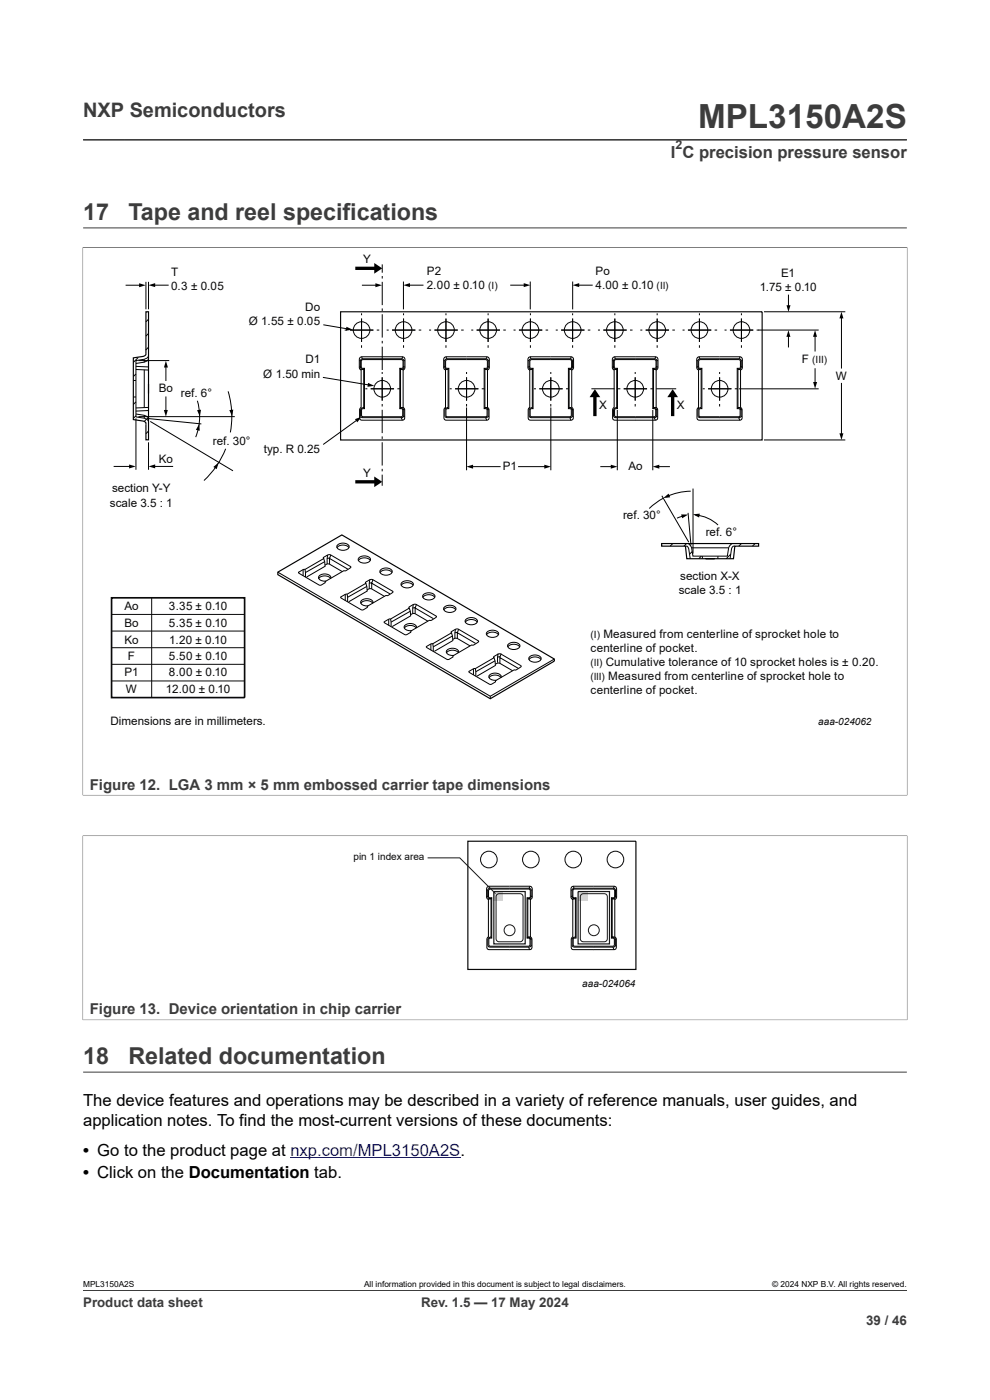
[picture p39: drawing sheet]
<svg xmlns="http://www.w3.org/2000/svg" width="210mm" height="297mm" viewBox="0 0 210 297" stroke-linecap="round" stroke-linejoin="round" font-family="sans-serif">
<defs><g id="words">
<text font-size="7.1" fill="#3c3c3c" x="148.1" y="27.2">MPL3150A2S</text>
<g font-size="4.9" fill="#3c3c3c">
<text x="17.6" y="46.6">17</text>
<text x="27.2" y="46.6">Tape and reel specifications</text>
<text x="17.6" y="225.7">18</text>
<text x="27.2" y="225.7">Related documentation</text>
</g>
<text font-size="4.2" fill="#3c3c3c" x="17.6" y="24.8">NXP Semiconductors</text>
<text font-size="3.5" fill="#3c3c3c" x="142.3" y="33.5">I C precision pressure sensor</text>
<g font-size="3.5">
<text x="17.6" y="234.6">The device features and operations may be described in a variety of reference manuals, user guides, and</text>
<text x="17.6" y="238.8">application notes. To find the most-current versions of these documents:</text>
<text x="17.6" y="245.1">• Go to the product page at nxp.com/MPL3150A2S.</text>
<text x="17.6" y="249.9">• Click on the Documentation tab.</text>
</g>
<g font-size="3.2" fill="#3c3c3c">
<text x="19" y="167.5">Figure 12. LGA 3 mm × 5 mm embossed carrier tape dimensions</text>
<text x="19" y="215.2">Figure 13. Device orientation in chip carrier</text>
</g>
<g font-size="2.8" fill="#3c3c3c">
<text x="17.6" y="277.3">Product data sheet</text>
<text x="89.3" y="277.3">Rev. 1.5 — 17 May 2024</text>
<text x="183.7" y="281">39 / 46</text>
</g>
<text font-size="2.6" fill="#3c3c3c" x="143.3" y="31.6">2</text>
<g font-size="2.5" fill="#090909">
<text x="36.3" y="58.6">T</text>
<text x="77.1" y="55.9">Y</text>
<text x="90.5" y="58.4">P2</text>
<text x="126.3" y="58.4">Po</text>
<text x="165.7" y="58.7">E1</text>
<text x="36.3" y="61.5">0.3 ± 0.05</text>
<text x="90.5" y="61.4">2.00 ± 0.10</text>
<text x="126.3" y="61.4">4.00 ± 0.10</text>
<text x="161.2" y="61.7">1.75 ± 0.10</text>
<text x="52.8" y="69">Ø 1.55 ± 0.05</text>
<text x="64.7" y="66.1">Do</text>
<text x="64.8" y="77.1">D1</text>
<text x="170.1" y="77">F</text>
<text x="33.7" y="83.2">Bo</text>
<text x="55.8" y="80.1">Ø 1.50 min</text>
<text x="177.3" y="80.6">W</text>
<text x="38.4" y="84.2">ref. 6°</text>
<text x="127.1" y="86.8">X</text>
<text x="143.6" y="86.8">X</text>
<text x="45.2" y="94.3">ref. 30°</text>
<text x="33.7" y="98.2">Ko</text>
<text x="56" y="96.2">typ. R 0.25</text>
<text x="77.1" y="101.2">Y</text>
<text x="106.6" y="99.8">P1</text>
<text x="133.3" y="99.8">Ao</text>
<text x="23.3" y="107.5">scale 3.5 : 1</text>
<text x="23.8" y="104.5">section Y-Y</text>
<text x="132.2" y="110.2">ref. 30°</text>
<text x="149.7" y="113.6">ref. 6°</text>
<text x="144.3" y="123.1">section X-X</text>
<text x="26.4" y="129.5">Ao</text>
<text x="35.8" y="129.5">3.35 ± 0.10</text>
<text x="144" y="126">scale 3.5 : 1</text>
<text x="26.4" y="133">Bo</text>
<text x="26.4" y="136.5">Ko</text>
<text x="35.8" y="133">5.35 ± 0.10</text>
<text x="35.9" y="136.5">1.20 ± 0.10</text>
<text x="128" y="135.3">Measured from centerline of sprocket hole to</text>
<text x="26.4" y="143.5">P1</text>
<text x="27.1" y="140">F</text>
<text x="35.8" y="140">5.50 ± 0.10</text>
<text x="35.8" y="143.5">8.00 ± 0.10</text>
<text x="125.2" y="138.3">centerline of pocket.</text>
<text x="128.5" y="141.2">Cumulative tolerance of 10 sprocket holes is ± 0.20.</text>
<text x="26.7" y="147">W</text>
<text x="35.2" y="147">12.00 ± 0.10</text>
<text x="125.2" y="147.1">centerline of pocket.</text>
<text x="129" y="144.2">Measured from centerline of sprocket hole to</text>
<text x="23.5" y="153.8">Dimensions are in millimeters.</text>
</g>
<g font-size="2.1" fill="#090909">
<text x="103.5" y="61.4">(I)</text>
<text x="139.3" y="61.4">(Il)</text>
<text x="172.3" y="77">(III)</text>
<text x="125.2" y="135.3">(I)</text>
<text x="125.2" y="141.2">(lI)</text>
<text x="125.2" y="144.2">(llI)</text>
<text x="173.6" y="153.9">aaa-024062</text>
<text x="75" y="182.5">pin 1 index area</text>
<text x="123.5" y="209.4">aaa-024064</text>
</g>
<g font-size="1.8">
<text x="17.6" y="273.1">MPL3150A2S</text>
<text x="77.2" y="273.1">All information provided in this document is subject to legal disclaimers.</text>
<text x="163.8" y="273.1">© 2024 NXP B.V. All rights reserved.</text>
</g>
</g></defs>
<path d="M17.6 29.7h174.8M17.5 52.5h175M17.6 52.4v116.4M17.6 48.3h174.8M192.4 52.4v116.4M17.5 168.7h175M17.5 177.3h175M17.6 177.2v39.2M192.4 177.2v39.2M17.5 216.4h175" fill="none" stroke="#3c3c3c" stroke-width=".21"/>
<path d="M72.2 66.1h89.5v27.2h-89.5zM99.2 178.5h35.7v27.2h-35.7z" fill="none" stroke="#090909" stroke-width=".25"/>
<g fill="none" stroke="#090909" stroke-width=".21">
<path d="M23.7 130.3h28.2M23.7 133.9h28.2M23.7 137.4h28.2M32.2 126.8v21.2M23.7 140.9h28.2M23.7 144.5h28.2"/>
<circle cx="76.7" cy="70" r="1.76"/>
<circle cx="85.6" cy="70" r="1.76"/>
<circle cx="94.6" cy="70" r="1.76"/>
<circle cx="103.5" cy="70" r="1.76"/>
<circle cx="112.5" cy="70" r="1.76"/>
<circle cx="121.5" cy="70" r="1.76"/>
<circle cx="130.4" cy="70" r="1.76"/>
<circle cx="139.4" cy="70" r="1.76"/>
<circle cx="148.4" cy="70" r="1.76"/>
<circle cx="157.3" cy="70" r="1.76"/>
<circle cx="81.1" cy="82.5" r="1.76"/>
<circle cx="99" cy="82.5" r="1.76"/>
<circle cx="116.8" cy="82.5" r="1.76"/>
<circle cx="134.7" cy="82.5" r="1.76"/>
<circle cx="152.7" cy="82.5" r="1.76"/>
<circle cx="103.7" cy="182.3" r="1.76"/>
<circle cx="112.6" cy="182.3" r="1.76"/>
<circle cx="121.6" cy="182.3" r="1.76"/>
<circle cx="130.5" cy="182.3" r="1.76"/>
</g>
<g fill="none" stroke="#000" stroke-width=".21">
<path d="M31 59.8v5.8M31.5 59.8v5.8M81.1 56.1v1.8M81.1 58.6v.5M81.1 59.8v4.9M85.6 59.8v5.7M112.5 59.8v5.7M121.5 59.8v5.7M26.8 60.5h3M28.8 77.7l2.7 .1M28.8 78.4l2.7 .1M28.8 79.3l-.5 .6"/>
<path d="M29.3 75.8l-1 1.1M29.4 76.5h6.5M30.6 76.3v.5M30.6 78.4v8.1M31.5 75.4a1.16 1.16 0 0 1-1 .8l-1.7 .3v11.9l1.7 .3a1.16 1.16 0 0 1 1 .8M31.5 76a1.16 1.16 0 0 1-1 .8l-1.7 .3M31.5 70.7l-.5 .6M31.5 73.7l-.6 .6M31.5 67.7l-.5 .6M32.6 60.5h3.1M35.2 77.7v3M68.7 68.9l5 .9"/>
<path d="M73.1 70h.4M74.2 70h5M76.2 76.5h.2M76.6 77.8l-.4 .1M76.7 66.5v.4M76.7 67.6v4.9M76.7 73.2v.6M76.7 75.7l.2 .4M76.7 76.4h8.7l.1 1.5-.2 .2h-.5v8.6l.6 .2-.1 1.4-8.3 .1-.3-.2v-1.3l.6-.2v-8.6h-.5l-.2-.2zM76.9 60.5h3M77.3 78.1l-.7 .3M79.9 70h.5"/>
<path d="M81.1 78.9v.4M81.1 76.1h3a1.58 1.58 0 0 1 1.5 .3v1.7l-.6 .2v8.2l.4 .1 .2 .3v1.5l-.4 .2h-4.1M81.1 65.4v.6M81.1 66.7v4.9M81.1 72.3v.5M81.1 73.6v4.9M81.1 76.1h-3a1.59 1.59 0 0 0-1.6 .3v1.7l.7 .2v8.2l-.4 .1-.3 .3 .1 1.5 .3 .2h4.2M82 70h.4M83.2 70h4.9M84.8 78.1l.7 .3M85.4 75.7l-.2 .4M85.5 77.8l.4 .1"/>
<path d="M85.6 66.5v.4M85.6 67.6v4.9M85.6 73.2v.6M85.9 76.5h-.2M86.7 60.5h3M88.8 70h.6M91 70h.4M92.2 70h4.9M94.1 76.5h.2M94.4 75.8h9.1a2.42 2.42 0 0 1 .3 2l-.1 .5-.3 .1v8l.3 .6v1.9a1.75 1.75 0 0 1-1.6 .2h-6.3a1.75 1.75 0 0 1-1.6-.2v-1.9l.3-.6v-8l-.4-.3v-.8a1.89 1.89 0 0 1 .3-1.5zM94.5 77.8l-.4 .1M94.6 66.5v.4"/>
<path d="M94.6 67.6v4.9M94.6 73.2v.6M94.6 75.7l.2 .4M94.6 76.4h8.7l.1 1.5-.2 .2h-.5v8.6l.6 .2-.1 1.4-8.3 .1-.3-.2v-1.3l.6-.2v-8.6h-.5l-.2-.2zM95.2 78.1l-.7 .3M97.8 70h.5M99 78.9v.4M99 76.1h3a1.57 1.57 0 0 1 1.5 .3v1.7l-.6 .2v8.2l.4 .1 .2 .3v1.5l-.4 .2h-4.1M99 76.1h-3a1.59 1.59 0 0 0-1.6 .3v1.7l.7 .2v8.2l-.5 .1-.2 .3 .1 1.5 .3 .2h4.2M100 70h.4M101.1 70h5M102.7 78.1l.7 .3"/>
<path d="M103.3 75.7l-.2 .4M103.4 77.8l.4 .1M103.5 66.5v.4M103.5 67.6v4.9M103.5 73.2v.6M103.8 76.5h-.2M106.8 70h.5M108.3 60.5h3.1M108.9 70h.5M110.1 70h4.9M112 76.5h.2M112.3 75.8h9.1a2.42 2.42 0 0 1 .3 2l-.2 .5-.2 .1v8l.3 .6v1.9a1.75 1.75 0 0 1-1.6 .2h-6.3a1.75 1.75 0 0 1-1.6-.2l-.1-1.9 .4-.6v-8l-.4-.3v-.8a1.89 1.89 0 0 1 .3-1.5z"/>
<path d="M112.4 77.8l-.4 .1M112.5 75.7l.1 .4M112.5 76.4h8.6l.2 1.5-.3 .2h-.4v8.6l.6 .2-.1 1.4-8.3 .1-.3-.2v-1.3l.6-.2v-8.6h-.5l-.2-.2zM112.5 66.5v.4M112.5 67.6v4.9M112.5 73.2v.6M113.1 78.1l-.7 .3M115.7 70h.6M116.8 78.9v.4M116.8 76.1h3a1.57 1.57 0 0 1 1.6 .3v1.7l-.7 .2v8.2l.4 .1 .3 .3-.1 1.5-.3 .2h-4.2M116.9 76.1h-3.1a1.59 1.59 0 0 0-1.5 .3v1.7l.6 .2v8.2l-.4 .1-.3 .3 .1 1.5 .4 .2h4.2M117.9 70h.4"/>
<path d="M119 70h5M120.6 78.1l.7 .3M121.2 75.7l-.2 .4M121.2 77.8l.5 .1M121.5 66.5v.4M121.5 67.6v4.9M121.5 73.2v.6M121.6 76.5h-.2M122.6 60.5h3M124.7 70h.5M126.8 70h.5M128 70h4.9"/>
<path d="M129.9 76.5h.2M130.3 77.8l-.4 .1M130.4 75.7l.2 .4M130.4 76.4h8.6l.2 1.5-.3 .2h-.4v8.6l.6 .2-.1 1.4-8.3 .1-.3-.2v-1.3l.6-.2v-8.6h-.5l-.2-.2zM130.4 66.5v.4M130.4 67.6v4.9M130.4 73.2v.6M131 78.1l-.7 .3M133.6 70h.6M134.7 78.9v.4M134.7 76.1h3a1.57 1.57 0 0 1 1.6 .3v1.7l-.7 .2v8.2l.4 .1 .3 .3-.1 1.5-.3 .2h-4.2M134.8 76.1h-3.1a1.59 1.59 0 0 0-1.5 .3v1.7l.6 .2v8.2l-.4 .1-.2 .3v1.5l.4 .2h4.2"/>
<path d="M135.8 70h.4M137 70h4.9M138.5 78.1l.7 .3M139.1 75.7l-.2 .4M139.1 77.8l.5 .1M139.4 66.5v.4M139.4 67.6v4.9M139.4 73.2v.6M139.5 76.5h-.2M142.6 70h.6M144.8 70h.4M145.9 70h5"/>
<path d="M147.8 76.5h.2M148.2 77.8l-.4 .1M148.2 76.2l7.4-.1a1.57 1.57 0 0 1 1.6 .3v1.7l-.7 .2v8.2l.4 .1 .3 .3-.1 1.5-.3 .2h-8.3l-.4-.2v-.3v-1.1l.2-.4 .4-.1v-8.2l-.6-.2-.1-1.5zM148.3 75.7l.2 .4M148.3 76.4h8.6l.2 1.5-.3 .2h-.4v8.6l.6 .2-.1 1.4-8.3 .1-.3-.2v-1.3l.6-.2v-8.6h-.5l-.2-.2zM148.4 66.5v.4M148.4 67.6v4.9M148.4 73.2v.6M148.9 78.1l-.7 .3M151.6 70h.5M152.6 78.9v.4M153.7 70h.4"/>
<path d="M154.8 70h5M156.4 78.1l.7 .3M157 75.7l-.2 .4M157 77.8l.5 .1M157.3 66.5v.4M157.3 67.6v4.9M157.3 73.2v.6M157.5 76.5h-.3M162.2 66.1h17M167.2 62.6v2.4M167.2 71.2v2.4M172.9 71.2v3.3"/>
<path d="M172.9 78.2v3.1M173.6 70h-13.1M178.5 67.3v10.8M24.2 99h3.5M28.3 80.7h.5M28.3 84.2h.5M28.8 87.8l1.7 .3a1.16 1.16 0 0 1 1 .8M28.8 85.2l-.5 .6M28.8 88.2l-.5 .6M28.8 88.8v10.9M29.4 88.4h20.4M30.6 88.1v.6"/>
<path d="M31.1 88.9l-.5 .5M31.1 88.8l11.6 1.1M31.5 87.1l-2.7 .1M31.5 86.4l-2.7 .1M31.5 91.5l-.5 .5M31.5 93.8v5.9M31.9 89.4l17.5 10.5M32.6 99h4M35.2 84.2v3.1M41.9 85a11.8 11.8 0 0 1-.4 7.7M47.9 95.2a18.6 18.6 0 0 1-4.6 6.7M48.4 83a18.7 18.7 0 0 1 .5 8.7"/>
<path d="M68.6 80.1l9.7 1.6M75.8 89.1l-7.2 5.1M77.5 82.5h.4M78.6 82.5h5M81 89.1h3.2a1.75 1.75 0 0 0 1.6-.2v-1.9l-.3-.6v-8l.4-.3v-.8a1.46 1.46 0 0 0-.5-1.6l-8.9 .1a2.42 2.42 0 0 0-.3 2l.1 .5 .3 .1v8l-.3 .6v1.9a1.75 1.75 0 0 0 1.6 .2h3.2M81.1 80v5M81.1 85.7v.5M81.1 86.9v5M81.1 92.6v.5M81.1 93.8v5M81.1 99.5v.5M84.3 82.5h.5"/>
<path d="M85.1 88.6l.2 .6M85.4 86.9h.4M85.5 86.4l-.5 .1-.2 .2M85.6 88.3l.2 .1M95.4 82.5h.4M96.5 82.5h5M99 80v5M99 85.7v.5M99 86.6v13.1M100.1 99h6M102.2 82.5h.5M103 88.6l.2 .6"/>
<path d="M103.3 86.9h.4M103.4 86.4l-.5 .1-.2 .2M103.5 88.3l.2 .1M110 99h5.7M113.3 82.5h.4M114.4 82.5h5M116.8 80v5M116.8 85.7v.5M116.8 86.6v13.1M120.1 82.5h.5M120.9 88.6l.2 .6M121.2 86.9h.4"/>
<path d="M121.2 86.4l-.5 .1-.1 .2M121.4 88.3l.2 .1M125.4 82.5h5M127.4 99h2.4M130.9 87.1v12.6M131.1 82.5h.5M132.3 82.5h5M134.7 89.1h3.2a1.75 1.75 0 0 0 1.6-.2v-1.9l-.3-.6v-8l.3-.3 .1-.8a1.46 1.46 0 0 0-.5-1.6l-8.9 .1a2.44 2.44 0 0 0-.3 2l.1 .5 .3 .1v8l-.4 .6 .1 1.9a1.75 1.75 0 0 0 1.6 .2h3.1M134.7 80v5M134.7 85.7v.5M138 82.5h.5M138.5 87.1v12.6"/>
<path d="M138.8 88.6l.2 .6M139.1 86.9h.4M139.1 86.4l-.5 .1-.1 .2M139.2 82.5h4.2M139.3 88.3l.2 .1M139.6 99h2.4M149.1 82.5h.4M150.2 82.5h5M152.6 89.1h3.2a1.75 1.75 0 0 0 1.6-.2v-1.9l-.3-.6v-8l.4-.3v-.8a1.46 1.46 0 0 0-.5-1.6l-8.9 .1a2.44 2.44 0 0 0-.3 2l.1 .5 .3 .1v8l-.4 .6 .1 1.9a1.75 1.75 0 0 0 1.6 .2h3.2M152.6 80v5M152.6 85.7v.5M155.9 82.5h.5"/>
<path d="M156.7 88.6l.2 .6M156.8 82.5h16.8M157 86.9h.4M157 86.4l-.5 .1-.1 .2M157.2 88.3l.2 .1M162.2 93.3h17M178.5 81.3v10.9M68.7 118.5l.3 1.7M68.9 119.2l-4.1 2.3M68.9 119.9l.9-.2 2.8 1.6M69.5 117.7l-.1 2M69.9 119.7v-1.2l3.9 2.2"/>
<path d="M70.2 117.7l-.3 .8h-.5M71.6 115.6a1.58 1.58 0 0 1 2.5 .4 1.5 1.5 0 0 1-2.7 0zM74 116.2a1.68 1.68 0 0 0-2.5 0M76.2 118.3a1.57 1.57 0 0 1 2.4 .4 1.5 1.5 0 0 1-2.6 0zM78.5 118.9a1.68 1.68 0 0 0-2.5 0M81.1 100.7v2.4M140.4 105.2l5.7 9.8M140.7 105.7l-1.6 1-1.4 1.2M142.7 115.3l-.5 .6M145.4 115.9h.3a3.2 3.2 0 0 1 .6 2.1l.1 .5M145.5 109.3l-1.9 .6M145.6 115.3l-.5 .6"/>
<path d="M146 108.8l.6 6.9M146 115.3l.6 .6 .1 .4 .3 1.7h7.3l.2-1.7 .2-.4 .6-.6M146.5 104.2l-2.3 .2-2.9 1M146.7 116.2h7.8M146.8 117l-.5 .6M147 103.6v13.9M147.5 109.2a7.9 7.9 0 0 1 4.8 2.2M148.8 118l-.6 .5M149 118v.5M152.3 118v.5M155 117.6l-1 .9M155.9 115.9h-.3a3.2 3.2 0 0 0-.7 2.1v.5"/>
<path d="M157.3 115.3l-.6 .6M160.2 115.3l-.6 .6M58.9 121.4l45.1 26.3v.4M63.4 121.4l.9-.6h.4l4-2.3v-.3l1.2-.5 4.5 2.6-1 .8h-.5l-3.9 2.3v.2a1.53 1.53 0 0 1-1.3 .5l-4.2-2.4zM64.3 120.8v1.4M64.7 120.8l.1 1.6M69 120.1l-4 2.3M70.1 122.7a1.68 1.68 0 0 0-2.5 .1M70.2 122.6v-.1a1.5 1.5 0 0 0-2.6 0 1.31 1.31 0 0 0 1.5 .8M72.3 126.6l.9-.5h.4l4-2.3v-.3l1.2-.6 4.6 2.7-1.1 .7h-.4l-4 2.3v.3a1.53 1.53 0 0 1-1.3 .5l-4.2-2.5zM73.2 126.1v1.3M73.6 126.1l.1 1.6"/>
<path d="M77.6 123.8l.3 1.6M77.8 124.4l-4.1 2.3M77.9 125.1l.9-.2 2.7 1.6M77.9 125.4l-3.9 2.3M78.4 123l-.1 1.9M78.8 124.9v-1.2l3.9 2.3M79.1 128a1.68 1.68 0 0 0-2.6 0M79.1 123l-.3 .7-.5 .1M79.1 127.9v-.1a1.51 1.51 0 0 0-2.6 0 1.3 1.3 0 0 0 1.6 .7M80.8 120.9a1.58 1.58 0 0 1 2.4 .4 1.5 1.5 0 0 1-2.6 0zM81.5 131.9l.9-.5 .5-.1 3.9-2.3v-.3l1.2-.5 4.6 2.6-1.1 .8h-.4l-4 2.3v.2a1.54 1.54 0 0 1-1.2 .5l-4.3-2.4zM82.5 131.4v1.3"/>
<path d="M82.9 131.3l.1 1.6M83.1 121.5a1.68 1.68 0 0 0-2.5 0M85.3 123.6a1.57 1.57 0 0 1 2.4 .4 1.5 1.5 0 0 1-2.6 0zM86.8 129l.3 1.7M87 129.7l-4 2.3M87.1 130.4l.9-.2 2.8 1.6M87.2 130.6l-4 2.3M87.6 124.2a1.68 1.68 0 0 0-2.5 0M87.7 128.2l-.2 2M88.1 130.2v-1.2l3.8 2.2M88.3 133.2a1.68 1.68 0 0 0-2.5 .1M88.3 128.2l-.2 .8h-.6"/>
<path d="M88.3 133.1v-.1a1.51 1.51 0 0 0-2.6 0 1.3 1.3 0 0 0 1.6 .8M89.8 126.1a1.57 1.57 0 0 1 2.5 .4 1.5 1.5 0 0 1-2.6 0zM90.5 137.1l.9-.5h.4l4-2.3v-.3l1.2-.6 4.5 2.7-1 .7h-.4l-4 2.3v.3a1.52 1.52 0 0 1-1.3 .5l-4.2-2.5zM91.4 136.6v1.3M91.8 136.6l.1 1.6M92.2 126.7a1.68 1.68 0 0 0-2.5 .1M94.3 128.8a1.58 1.58 0 0 1 2.4 .4 1.5 1.5 0 0 1-2.6 0zM95.8 134.3l.3 1.6M96 134.9l-4.1 2.3M96 135.6l.9-.2 2.8 1.6M96.1 135.9l-4 2.3M96.6 133.5l-.1 1.9"/>
<path d="M96.7 129.4a1.68 1.68 0 0 0-2.6 0M97 135.4v-1.2l3.9 2.3M97.2 138.5a1.68 1.68 0 0 0-2.5 0M97.3 133.5l-.3 .7-.5 .1M97.3 138.4v-.1a1.5 1.5 0 0 0-2.6 0 1.31 1.31 0 0 0 1.5 .7M98.9 131.4a1.57 1.57 0 0 1 2.4 .4 1.5 1.5 0 0 1-2.6 0zM101.2 132a1.68 1.68 0 0 0-2.5 0M103.4 134a1.58 1.58 0 0 1 2.4 .5 1.5 1.5 0 0 1-2.6 0zM104.8 139.5l.3 1.7M105.6 138.7l-.1 1.9M105.7 134.7a1.68 1.68 0 0 0-2.5 0M106.3 138.7l-.2 .7h-.6"/>
<path d="M107.9 136.6a1.57 1.57 0 0 1 2.4 .4 1.51 1.51 0 0 1-2.6 0zM110.2 137.2a1.68 1.68 0 0 0-2.5 .1M112.4 139.3a1.57 1.57 0 0 1 2.4 .4 1.5 1.5 0 0 1-2.6 0zM114.7 139.9a1.68 1.68 0 0 0-2.5 .1M117.6 139.8l-13.6 7.9M99.5 142.4l.9-.5 .4-.1 4-2.3v-.2l1.2-.6 4.6 2.6-1.1 .8h-.4l-4 2.3v.2a1.53 1.53 0 0 1-1.3 .6l-4.2-2.5zM100.4 141.9v1.3M100.8 141.8l.1 1.7M105 140.2l-4.1 2.3M105.1 140.9l.9-.2 2.7 1.6M105.1 141.1l-3.9 2.3M106 140.7v-1.2l3.9 2.3"/>
<path d="M106.3 143.8a1.68 1.68 0 0 0-2.6 0M106.3 143.7v-.1a1.5 1.5 0 0 0-2.6 0 1.31 1.31 0 0 0 1.5 .7M103.2 188.8h.3M103.6 190.1l-.4 .1M103.7 188l.2 .4M103.7 188.7h8.7l.1 1.5-.2 .3h-.5v8.5l.6 .2-.1 1.5h-8.3l-.3-.2v-1.3l.6-.2v-8.5h-.5l-.2-.3zM104.3 190.5l-.7 .3M108.1 188.4h3a1.57 1.57 0 0 1 1.5 .3v1.7l-.6 .2v8.2l.4 .1 .2 .3v1.6l-.4 .1h-4.1M108.1 188.4h-3a1.58 1.58 0 0 0-1.6 .3v1.7l.7 .2v8.2l-.4 .1-.3 .3 .1 1.6 .3 .1h4.2M111.8 190.5l.7 .3M112.4 199.2l.4 .1M112.4 188l-.2 .4"/>
<path d="M112.5 198.7l-.5 .1-.2 .2M112.5 190.1l.4 .1M112.9 188.8h-.2M121.1 188.8h.2M121.5 190.1l-.4 .1M121.5 188.5l7.5-.1a1.56 1.56 0 0 1 1.5 .3v1.7l-.6 .2v8.2l.4 .1 .2 .3v1.6l-.4 .1h-8.3l-.3-.1-.1-.3v-1.2l.2-.4 .5-.1v-8.2l-.7-.2-.1-1.5zM121.6 188l.2 .4M121.6 188.7h8.7l.1 1.5-.2 .3h-.5v8.5l.6 .2-.1 1.5h-8.3l-.3-.2v-1.3l.6-.2v-8.5h-.5l-.2-.3zM122.2 190.5l-.7 .3M129.7 190.5l.7 .3M130.3 199.2l.4 .1M130.3 188l-.2 .4"/>
<path d="M130.4 198.7l-.5 .1-.2 .2M130.4 190.1l.4 .1M130.8 188.8h-.2M108 201.5h3.2a1.75 1.75 0 0 0 1.6-.3v-1.9l-.3-.6v-7.9l.4-.4v-.7a1.47 1.47 0 0 0-.5-1.7l-8.9 .1a2.44 2.44 0 0 0-.3 2l.1 .6 .3 .1v7.9l-.3 .6v1.9a1.75 1.75 0 0 0 1.6 .3h3.2M112.1 200.9l.3 .6M112.6 200.6l.2 .1M125.9 201.5h3.2a1.74 1.74 0 0 0 1.6-.3v-1.9l-.3-.6v-7.9l.4-.4v-.7a1.47 1.47 0 0 0-.5-1.7l-8.9 .1a2.45 2.45 0 0 0-.3 2l.1 .6 .3 .1v7.9l-.3 .6v1.9a1.75 1.75 0 0 0 1.6 .3h3.2M130 200.9l.2 .6M130.5 200.6l.2 .1"/>
</g>
<path d="M31.5 81.5v11.8h-.5v-3.6a3.2 3.2 0 0 0-2.2-.6l-.5-.1v-13.1l1.5-.2a.91 .91 0 0 0 1.2-.8v-8.8h.5v17.4M149.7 118.5h5.9l.3-2.6h5v-.6h-20.6v.6h5.1l.3 2.6h5.9M58.9 121.4l13.6-7.9 45.1 26.3v.5l-13.6 7.9-45.1-26.3z" fill="none" stroke="#000" stroke-width=".25"/>
<g fill="#000">
<path d="M79.4 55.8l1.7 1.1-1.7 1.2zM29.5 60.1l1.4 .4-1.4 .4zM31.5 60.5l1.4-.4v.8zM35.2 76.5l.4 1.5h-.8zM73.5 69.3l1.3 .6-1.4 .3zM79.6 60.1l1.4 .4-1.4 .4zM85.6 60.5l1.4-.4v.8zM111.1 60.1l1.4 .4-1.4 .4zM121.4 60.5l1.5-.4v.8zM167.2 70l.5 1.5h-.9zM166.8 64.8h.9l-.5 1.4zM172.9 70l.4 1.5h-.8z"/>
<path d="M178.5 66.1l.4 1.4h-.8zM27.4 98.5l1.4 .5-1.4 .4zM31.5 99l1.4-.5v.9zM34.8 87h.8l-.4 1.4zM41.8 87l.8-.1-.2 1.5zM42.3 89.9l.1 1.5-.8-.2zM45.3 99.1l1.1-1-.4 1.4zM48.6 87l.9-.1-.3 1.4zM75.3 88.9l1.4-.5-.9 1.2zM78.1 81.2l1.3 .6-1.5 .3zM98.9 99l1.5-.4v.8zM115.5 98.6l1.4 .4-1.4 .4z"/>
<path d="M126.2 82.6l1.1 1.7h-2.2zM129.6 98.6l1.4 .4-1.4 .4zM138.4 99l1.5-.4v.8zM142.7 82.6l1.1 1.7h-2.2zM172.5 81h.8l-.4 1.5zM178.1 91.9h.8l-.4 1.4zM79.4 101.1l1.7 1.1-1.7 1.1zM140.7 105.7l1.1-1 .4 .8zM144.5 109.1l1.5 .1-1.3 .7zM147 109.1l1.4-.1-.1 .8z"/>
</g>
<path d="M23.7 126.8h28.2v21.2h-28.2z" fill="none" stroke="#090909" stroke-width=".35"/>
<path d="M75.7 56.9h4.3M126.2 83.7v4.2M142.7 83.7v4.2M75.7 102.2h4.3" fill="none" stroke="#000" stroke-width=".71"/>
<path d="M104.8 189.1h1.9v2h-1.9z" fill="#d2d3d2"/>
<g fill="none" stroke="#191819" stroke-width=".21">
<path d="M105.4 189.8l.5-.2h4.4a.64 .64 0 0 1 .7 .6v8.9a.64 .64 0 0 1-.7 .7h-4.4a.65 .65 0 0 1-.7-.7v-8.9z"/>
<circle cx="108.1" cy="197.3" r="1.16"/>
</g>
<path d="M104.8 189.1h6.6v11.1h-6.6z" fill="none" stroke="#191819" stroke-width=".25"/>
<path d="M122.6 189.1h2v2h-2z" fill="#d2d3d2"/>
<g fill="none" stroke="#191819" stroke-width=".21">
<path d="M90.7 182h6.8l7.6 7.6M123.3 189.8l.4-.2h4.5a.65 .65 0 0 1 .6 .6v8.9a.65 .65 0 0 1-.6 .7h-4.5a.64 .64 0 0 1-.6-.7v-8.9z"/>
<circle cx="126" cy="197.3" r="1.16"/>
</g>
<path d="M122.6 189.1h6.7v11.1h-6.7z" fill="none" stroke="#191819" stroke-width=".25"/>
<path d="M17.6 227.4h174.8M17.6 273.8h174.8" fill="none" stroke="#3c3c3c" stroke-width=".21"/>
<path d="M61.6 245.5h36" fill="none" stroke="#00f" stroke-width=".21"/>
<use href="#words"/>
</svg>
